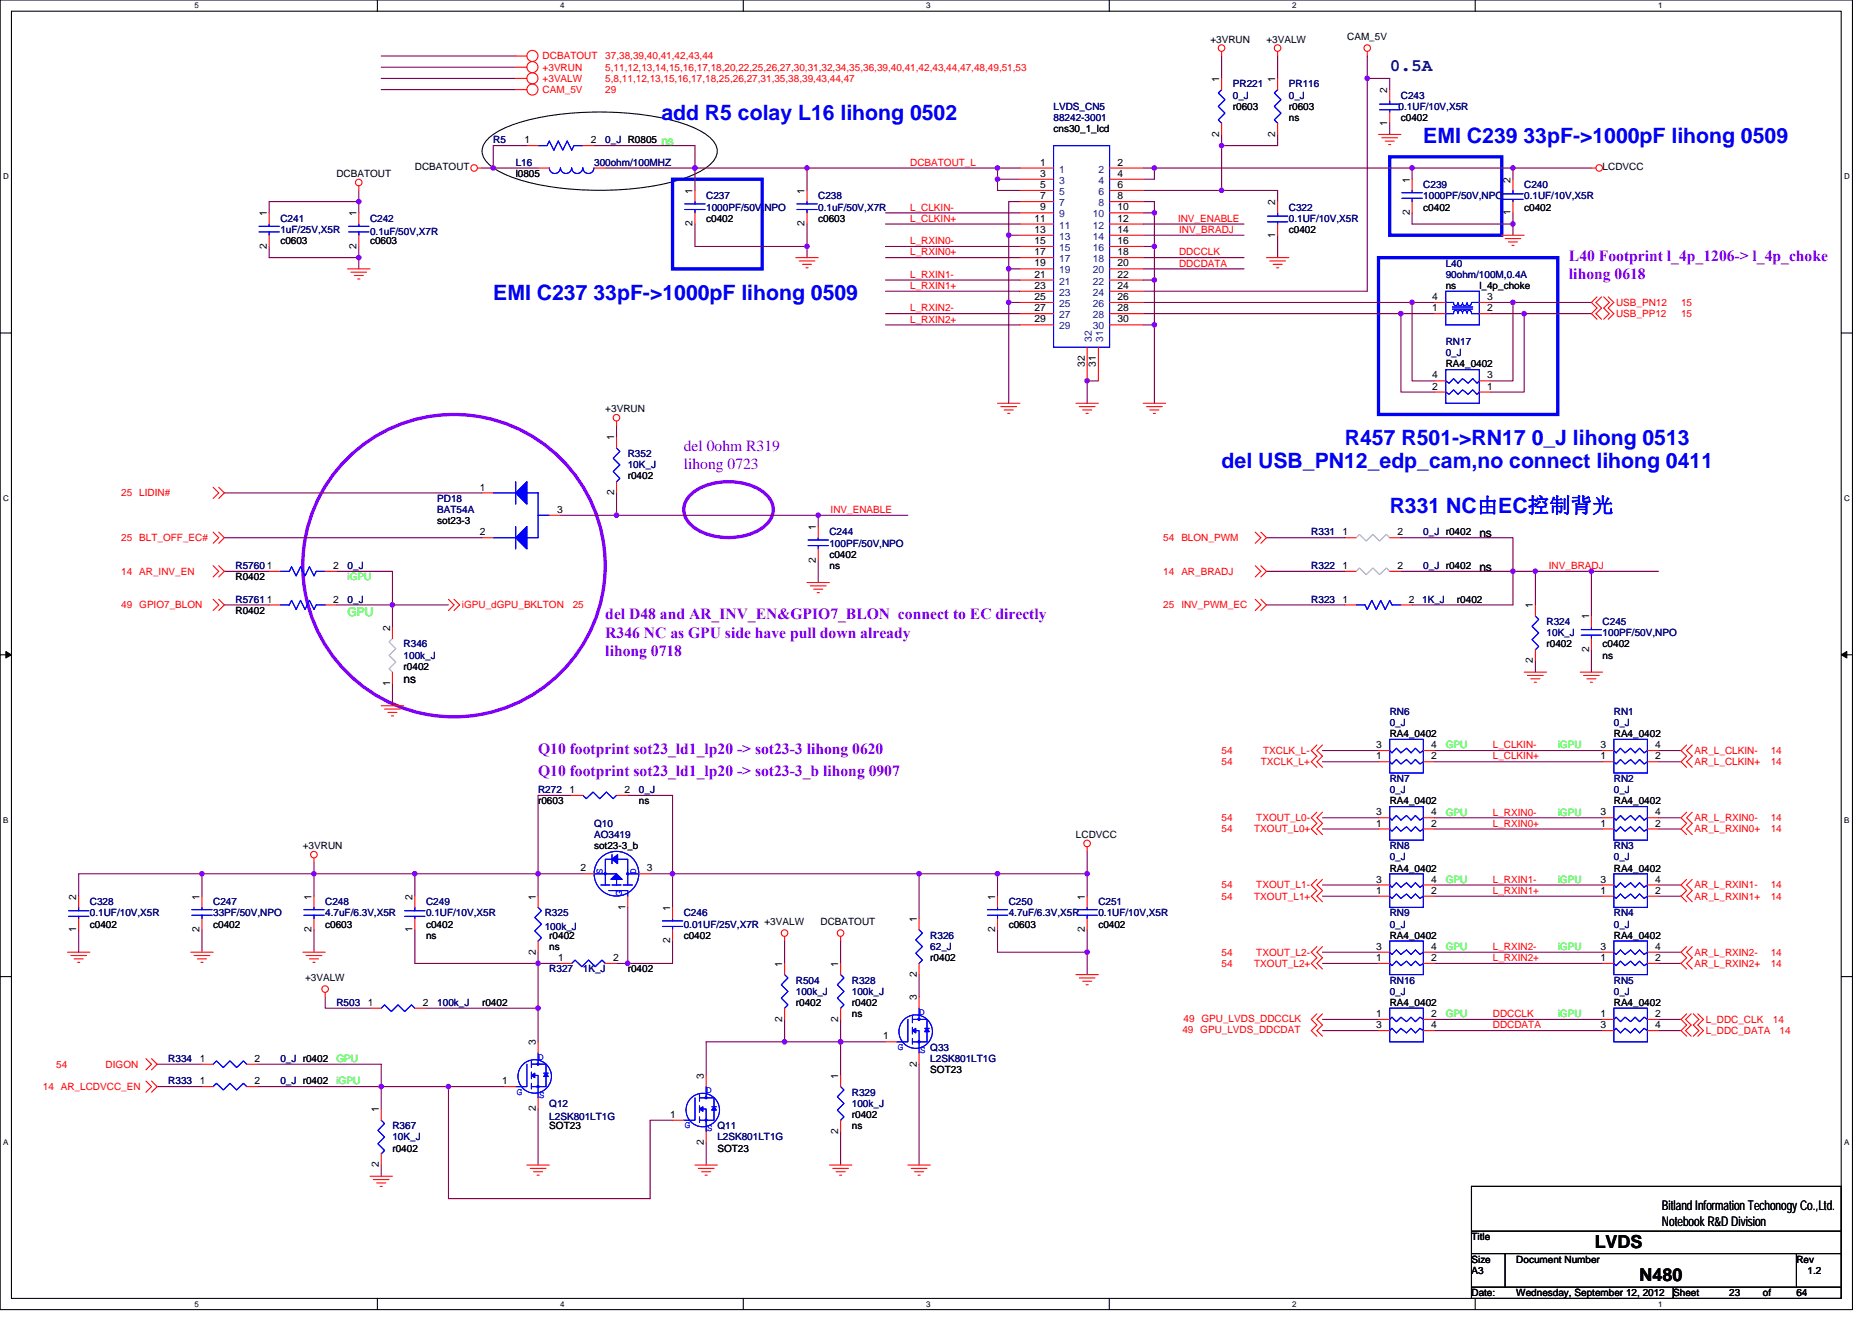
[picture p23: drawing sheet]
<svg xmlns="http://www.w3.org/2000/svg" width="297mm" height="210mm" viewBox="0 0 297 210" stroke-linecap="round" stroke-linejoin="round" font-family="sans-serif">
<defs><g id="words">
<g font-size="3.4" fill="#00f">
<text x="104.9" y="19.1">add R5 colay L16 lihong 0502</text>
<text x="225.8" y="22.7">EMI C239 33pF-&gt;1000pF lihong 0509</text>
<text x="78.3" y="47.6">EMI C237 33pF-&gt;1000pF lihong 0509</text>
<text x="213.4" y="70.7">R457 R501-&gt;RN17 0_J lihong 0513</text>
<text x="193.8" y="74.2">del USB_PN12_edp_cam,no connect lihong 0411</text>
<text x="220.5" y="81.3">R331 NC由EC控制背光</text>
</g>
<text font-size="2.8" fill="#0000a0" x="220.5" y="11.2">0.5A</text>
<g font-size="2.8">
<text x="253" y="198.1">LVDS</text>
<text x="260.2" y="203.4">N480</text>
</g>
<g font-size="2.5" fill="#8000ff">
<text x="249" y="41.4">L40 Footprint l_4p_1206-&gt; l_4p_choke</text>
<text x="249" y="44.3">lihong 0618</text>
<text x="108.5" y="71.5">del 0ohm R319</text>
<text x="108.5" y="74.4">lihong 0723</text>
<text x="96.1" y="98.3">del D48 and AR_INV_EN&amp;GPIO7_BLON connect to EC directly</text>
<text x="96.1" y="101.2">R346 NC as GPU side have pull down already</text>
<text x="96.1" y="104.1">lihong 0718</text>
<text x="85.4" y="119.6">Q10 footprint sot23_ld1_lp20 -&gt; sot23-3 lihong 0620</text>
<text x="85.4" y="123.2">Q10 footprint sot23_ld1_lp20 -&gt; sot23-3_b lihong 0907</text>
</g>
<g font-size="2.1">
<text x="263.7" y="192">Bitland Information Techonogy Co.,Ltd.</text>
<text x="263.7" y="194.5">Notebook R&amp;D Division</text>
</g>
<g font-size="1.9" fill="#0f0">
<text x="104.9" y="23">ns</text>
<text x="55.2" y="97.7">GPU</text>
</g>
<g font-size="1.9">
<text x="234.7" y="85.3">ns</text>
<text x="234.7" y="90.6">ns</text>
<text x="64" y="108.4">ns</text>
</g>
<g font-size="1.6" fill="#f00">
<text x="86.1" y="11.2">+3VRUN</text>
<text x="86.1" y="9.4">DCBATOUT</text>
<text x="96" y="11.2">5,11,12,13,14,15,16,17,18,20,22,25,26,27,30,31,32,34,35,36,39,40,41,42,43,44,47,48,49,51,53</text>
<text x="96.1" y="9.4">37,38,39,40,41,42,43,44</text>
<text x="86.1" y="14.8">CAM_5V</text>
<text x="86.1" y="13">+3VALW</text>
<text x="96.1" y="14.8">29</text>
<text x="96.1" y="13">5,8,11,12,13,15,16,17,18,25,26,27,31,35,38,39,43,44,47</text>
<text x="144.4" y="26.3">DCBATOUT_L</text>
<text x="144.4" y="35.2">L_CLKIN+</text>
<text x="144.4" y="33.4">L_CLKIN-</text>
<text x="186.9" y="35.2">INV_ENABLE</text>
<text x="144.4" y="38.8">L_RXIN0-</text>
<text x="144.4" y="40.5">L_RXIN0+</text>
<text x="187.1" y="37">INV_BRADJ</text>
<text x="187.1" y="40.5">DDCCLK</text>
<text x="144.4" y="45.9">L_RXIN1+</text>
<text x="144.4" y="44.1">L_RXIN1-</text>
<text x="187.1" y="42.3">DDCDATA</text>
<text x="144.4" y="51.2">L_RXIN2+</text>
<text x="144.4" y="49.4">L_RXIN2-</text>
<text x="256.4" y="50.3">USB_PP12</text>
<text x="256.4" y="48.5">USB_PN12</text>
<text x="266.7" y="48.5">15</text>
<text x="266.7" y="50.3">15</text>
<text x="19.2" y="78.8">25 LIDIN#</text>
<text x="131.8" y="81.4">INV_ENABLE</text>
<text x="19.2" y="85.9">25 BLT_OFF_EC#</text>
<text x="184.6" y="85.9">54 BLON_PWM</text>
<text x="19.2" y="91.2">14 AR_INV_EN</text>
<text x="184.6" y="91.2">14 AR_BRADJ</text>
<text x="245.8" y="90.3">INV_BRADJ</text>
<text x="19.2" y="96.5">49 GPIO7_BLON</text>
<text x="73.3" y="96.5">iGPU_dGPU_BKLTON</text>
<text x="90.9" y="96.5">25</text>
<text x="184.6" y="96.5">25 INV_PWM_EC</text>
<text x="193.8" y="119.7">54</text>
<text x="200.4" y="119.7">TXCLK_L-</text>
<text x="236.9" y="118.8">L_CLKIN-</text>
<text x="268.9" y="119.7">AR_L_CLKIN-</text>
<text x="281" y="119.7">14</text>
<text x="193.8" y="121.4">54</text>
<text x="200.1" y="121.4">TXCLK_L+</text>
<text x="236.9" y="120.5">L_CLKIN+</text>
<text x="268.9" y="121.4">AR_L_CLKIN+</text>
<text x="281" y="121.4">14</text>
<text x="193.8" y="130.3">54</text>
<text x="199.3" y="130.3">TXOUT_L0-</text>
<text x="236.9" y="129.4">L_RXIN0-</text>
<text x="236.9" y="131.2">L_RXIN0+</text>
<text x="268.9" y="130.3">AR_L_RXIN0-</text>
<text x="281" y="130.3">14</text>
<text x="193.8" y="132.1">54</text>
<text x="199" y="132.1">TXOUT_L0+</text>
<text x="268.9" y="132.1">AR_L_RXIN0+</text>
<text x="281" y="132.1">14</text>
<text x="193.8" y="142.8">54</text>
<text x="193.8" y="141">54</text>
<text x="199" y="142.8">TXOUT_L1+</text>
<text x="199.3" y="141">TXOUT_L1-</text>
<text x="236.9" y="140.1">L_RXIN1-</text>
<text x="236.9" y="141.9">L_RXIN1+</text>
<text x="268.9" y="141">AR_L_RXIN1-</text>
<text x="268.9" y="142.8">AR_L_RXIN1+</text>
<text x="281" y="141">14</text>
<text x="281" y="142.8">14</text>
<text x="193.8" y="153.4">54</text>
<text x="193.8" y="151.7">54</text>
<text x="199" y="153.4">TXOUT_L2+</text>
<text x="199.3" y="151.7">TXOUT_L2-</text>
<text x="236.9" y="150.8">L_RXIN2-</text>
<text x="236.9" y="152.5">L_RXIN2+</text>
<text x="268.9" y="151.7">AR_L_RXIN2-</text>
<text x="268.9" y="153.4">AR_L_RXIN2+</text>
<text x="281" y="151.7">14</text>
<text x="281" y="153.4">14</text>
<text x="236.9" y="161.4">DDCCLK</text>
<text x="187.6" y="163.9">49 GPU_LVDS_DDCDAT</text>
<text x="187.8" y="162.2">49 GPU_LVDS_DDCCLK</text>
<text x="236.9" y="163.2">DDCDATA</text>
<text x="270.7" y="164.1">L_DDC_DATA</text>
<text x="270.7" y="162.3">L_DDC_CLK</text>
<text x="281.3" y="162.3">14</text>
<text x="282.4" y="164.1">14</text>
<text x="6.8" y="173">14 AR_LCDVCC_EN</text>
<text x="8.9" y="169.4">54</text>
<text x="16.8" y="169.4">DIGON</text>
</g>
<g font-size="1.6">
<text x="192.1" y="6.8">+3VRUN</text>
<text x="201" y="6.8">+3VALW</text>
<text x="213.8" y="6.4">CAM_5V</text>
<text x="193.5" y="13" transform="rotate(-90 193.5 13)">1</text>
<text x="195.6" y="17.4">r0603</text>
<text x="202.3" y="13" transform="rotate(-90 202.3 13)">1</text>
<text x="204.5" y="17.4">r0603</text>
<text x="220.1" y="14.8" transform="rotate(-90 220.1 14.8)">2</text>
<text x="83.2" y="22.7">1</text>
<text x="93.7" y="22.7">2</text>
<text x="167.2" y="21">cns30_1_lcd</text>
<text x="193.5" y="21.7" transform="rotate(-90 193.5 21.7)">2</text>
<text x="202.3" y="21.7" transform="rotate(-90 202.3 21.7)">2</text>
<text x="204.5" y="19.2">ns</text>
<text x="220.1" y="19.9" transform="rotate(-90 220.1 19.9)">1</text>
<text x="222.3" y="19.2">c0402</text>
<text x="53.4" y="28.1">DCBATOUT</text>
<text x="65.8" y="27">DCBATOUT</text>
<text x="81.8" y="28.1">l0805</text>
<text x="165" y="26.3">1</text>
<text x="165" y="28.1">3</text>
<text x="165" y="29.8">5</text>
<text x="177.3" y="26.3">2</text>
<text x="177.3" y="28.1">4</text>
<text x="177.3" y="29.8">6</text>
<text x="223.7" y="29" transform="rotate(-90 223.7 29)">1</text>
<text x="239.7" y="29" transform="rotate(-90 239.7 29)">2</text>
<text x="254.3" y="27">LCDVCC</text>
<text x="42.3" y="34.3" transform="rotate(-90 42.3 34.3)">1</text>
<text x="56.6" y="34.3" transform="rotate(-90 56.6 34.3)">1</text>
<text x="109.9" y="35.9" transform="rotate(-90 109.9 35.9)">2</text>
<text x="109.9" y="30.8" transform="rotate(-90 109.9 30.8)">1</text>
<text x="112.1" y="35.2">c0402</text>
<text x="127.7" y="35.9" transform="rotate(-90 127.7 35.9)">2</text>
<text x="127.7" y="30.8" transform="rotate(-90 127.7 30.8)">1</text>
<text x="129.8" y="35.2">c0603</text>
<text x="164.1" y="35.2">11</text>
<text x="165" y="31.6">7</text>
<text x="165" y="33.4">9</text>
<text x="177.3" y="31.6">8</text>
<text x="177.3" y="33.4">10</text>
<text x="177.3" y="35.2">12</text>
<text x="202.3" y="32.5" transform="rotate(-90 202.3 32.5)">2</text>
<text x="223.7" y="34.2" transform="rotate(-90 223.7 34.2)">2</text>
<text x="225.8" y="33.4">c0402</text>
<text x="239.7" y="34.2" transform="rotate(-90 239.7 34.2)">1</text>
<text x="241.8" y="33.4">c0402</text>
<text x="42.3" y="39.5" transform="rotate(-90 42.3 39.5)">2</text>
<text x="44.5" y="38.8">c0603</text>
<text x="56.6" y="39.5" transform="rotate(-90 56.6 39.5)">2</text>
<text x="58.7" y="38.8">c0603</text>
<text x="164.1" y="37">13</text>
<text x="164.1" y="38.7">15</text>
<text x="164.1" y="40.5">17</text>
<text x="177.3" y="37">14</text>
<text x="177.3" y="38.7">16</text>
<text x="177.3" y="40.5">18</text>
<text x="202.3" y="37.7" transform="rotate(-90 202.3 37.7)">1</text>
<text x="204.5" y="37">c0402</text>
<text x="164.1" y="42.3">19</text>
<text x="164.1" y="44.1">21</text>
<text x="164.1" y="45.8">23</text>
<text x="164.1" y="47.6">25</text>
<text x="177.3" y="42.3">20</text>
<text x="177.3" y="44.1">22</text>
<text x="177.3" y="45.8">24</text>
<text x="177.3" y="47.6">26</text>
<text x="227.3" y="47.6">4</text>
<text x="229.4" y="45.9">ns</text>
<text x="234.7" y="45.9">l_4p_choke</text>
<text x="236" y="47.6">3</text>
<text x="164.1" y="49.4">27</text>
<text x="164.1" y="51.2">29</text>
<text x="177.3" y="49.4">28</text>
<text x="177.3" y="51.2">30</text>
<text x="227.3" y="49.4">1</text>
<text x="236" y="49.4">2</text>
<text x="172.1" y="58.2" transform="rotate(-90 172.1 58.2)">32</text>
<text x="173.9" y="58.2" transform="rotate(-90 173.9 58.2)">31</text>
<text x="229.4" y="58.3">RA4_0402</text>
<text x="96.1" y="65.4">+3VRUN</text>
<text x="227.3" y="60.1">4</text>
<text x="227.3" y="61.8">2</text>
<text x="236" y="61.8">1</text>
<text x="236" y="60.1">3</text>
<text x="97.4" y="69.9" transform="rotate(-90 97.4 69.9)">1</text>
<text x="76.1" y="77.9">1</text>
<text x="99.6" y="76.1">r0402</text>
<text x="69.4" y="83.2">sot23-3</text>
<text x="88.4" y="81.4">3</text>
<text x="97.4" y="78.6" transform="rotate(-90 97.4 78.6)">2</text>
<text x="76.1" y="85">2</text>
<text x="129.5" y="89.3" transform="rotate(-90 129.5 89.3)">2</text>
<text x="129.5" y="84.1" transform="rotate(-90 129.5 84.1)">1</text>
<text x="131.6" y="88.5">c0402</text>
<text x="213" y="85">1</text>
<text x="221.8" y="85">2</text>
<text x="37.4" y="92.1">R0402</text>
<text x="42.4" y="90.3">1</text>
<text x="42.4" y="95.6">1</text>
<text x="52.8" y="90.3">2</text>
<text x="52.8" y="95.6">2</text>
<text x="131.6" y="90.3">ns</text>
<text x="213" y="95.6">1</text>
<text x="213" y="90.3">1</text>
<text x="221.8" y="90.3">2</text>
<text x="223.5" y="95.6">2</text>
<text x="231.2" y="95.7">r0402</text>
<text x="37.4" y="97.4">R0402</text>
<text x="61.9" y="100.1" transform="rotate(-90 61.9 100.1)">2</text>
<text x="243.2" y="96.5" transform="rotate(-90 243.2 96.5)">1</text>
<text x="252.1" y="98.3" transform="rotate(-90 252.1 98.3)">1</text>
<text x="64" y="106.3">r0402</text>
<text x="243.2" y="105.3" transform="rotate(-90 243.2 105.3)">2</text>
<text x="245.4" y="102.8">r0402</text>
<text x="252.1" y="103.5" transform="rotate(-90 252.1 103.5)">2</text>
<text x="254.3" y="104.5">ns</text>
<text x="254.3" y="102.8">c0402</text>
<text x="61.9" y="108.8" transform="rotate(-90 61.9 108.8)">1</text>
<text x="218.4" y="118.7">3</text>
<text x="220.5" y="117">RA4_0402</text>
<text x="227.1" y="118.7">4</text>
<text x="253.9" y="118.7">3</text>
<text x="256.1" y="117">RA4_0402</text>
<text x="262.7" y="118.7">4</text>
<text x="90.4" y="125.9">1</text>
<text x="99.1" y="125.9">2</text>
<text x="218.4" y="120.5">1</text>
<text x="227.1" y="120.5">2</text>
<text x="253.9" y="120.5">1</text>
<text x="262.7" y="120.5">2</text>
<text x="85.4" y="127.7">r0603</text>
<text x="101.4" y="127.7">ns</text>
<text x="218.4" y="131.2">1</text>
<text x="218.4" y="129.4">3</text>
<text x="220.5" y="127.7">RA4_0402</text>
<text x="227.1" y="129.4">4</text>
<text x="227.1" y="131.2">2</text>
<text x="253.9" y="131.2">1</text>
<text x="253.9" y="129.4">3</text>
<text x="256.1" y="127.7">RA4_0402</text>
<text x="262.7" y="129.4">4</text>
<text x="262.7" y="131.2">2</text>
<text x="48" y="134.8">+3VRUN</text>
<text x="94.3" y="134.8">sot23-3_b</text>
<text x="170.7" y="133">LCDVCC</text>
<text x="12.1" y="142.8" transform="rotate(-90 12.1 142.8)">2</text>
<text x="31.7" y="142.8" transform="rotate(-90 31.7 142.8)">1</text>
<text x="49.4" y="142.8" transform="rotate(-90 49.4 142.8)">1</text>
<text x="65.4" y="142.8" transform="rotate(-90 65.4 142.8)">2</text>
<text x="85" y="142.8" transform="rotate(-90 85 142.8)">1</text>
<text x="92.1" y="138.3">2</text>
<text x="102.6" y="138.3">3</text>
<text x="157.9" y="142.8" transform="rotate(-90 157.9 142.8)">1</text>
<text x="172.1" y="142.8" transform="rotate(-90 172.1 142.8)">1</text>
<text x="218.4" y="141.9">1</text>
<text x="218.4" y="140.1">3</text>
<text x="220.5" y="138.3">RA4_0402</text>
<text x="227.1" y="140.1">4</text>
<text x="227.1" y="141.9">2</text>
<text x="253.9" y="141.9">1</text>
<text x="253.9" y="140.1">3</text>
<text x="256.1" y="138.3">RA4_0402</text>
<text x="262.7" y="140.1">4</text>
<text x="262.7" y="141.9">2</text>
<text x="12.1" y="148" transform="rotate(-90 12.1 148)">1</text>
<text x="14.3" y="147.2">c0402</text>
<text x="31.7" y="148" transform="rotate(-90 31.7 148)">2</text>
<text x="33.8" y="147.2">c0402</text>
<text x="49.4" y="148" transform="rotate(-90 49.4 148)">2</text>
<text x="51.6" y="147.2">c0603</text>
<text x="65.4" y="148" transform="rotate(-90 65.4 148)">1</text>
<text x="67.6" y="149">ns</text>
<text x="67.6" y="147.2">c0402</text>
<text x="87.2" y="149">r0402</text>
<text x="99.2" y="144.4" transform="rotate(-90 99.2 144.4)">1</text>
<text x="106.3" y="149.7" transform="rotate(-90 106.3 149.7)">2</text>
<text x="106.3" y="144.5" transform="rotate(-90 106.3 144.5)">1</text>
<text x="108.5" y="149">c0402</text>
<text x="130.2" y="146.9">DCBATOUT</text>
<text x="145.5" y="146.3" transform="rotate(-90 145.5 146.3)">1</text>
<text x="157.9" y="148" transform="rotate(-90 157.9 148)">2</text>
<text x="160.1" y="147.2">c0603</text>
<text x="172.1" y="148" transform="rotate(-90 172.1 148)">2</text>
<text x="174.3" y="147.2">c0402</text>
<text x="220.5" y="149">RA4_0402</text>
<text x="256.1" y="149">RA4_0402</text>
<text x="48.4" y="155.7">+3VALW</text>
<text x="85" y="151.5" transform="rotate(-90 85 151.5)">2</text>
<text x="87.2" y="150.8">ns</text>
<text x="88.6" y="152.5">1</text>
<text x="97.3" y="152.5">2</text>
<text x="99.6" y="154.3">r0402</text>
<text x="124.1" y="153.4" transform="rotate(-90 124.1 153.4)">1</text>
<text x="133" y="153.4" transform="rotate(-90 133 153.4)">1</text>
<text x="145.5" y="155.1" transform="rotate(-90 145.5 155.1)">2</text>
<text x="147.6" y="152.5">r0402</text>
<text x="218.4" y="152.5">1</text>
<text x="218.4" y="150.7">3</text>
<text x="227.1" y="150.7">4</text>
<text x="227.1" y="152.5">2</text>
<text x="253.9" y="152.5">1</text>
<text x="253.9" y="150.7">3</text>
<text x="262.7" y="150.7">4</text>
<text x="262.7" y="152.5">2</text>
<text x="58.4" y="159.6">1</text>
<text x="67.1" y="159.6">2</text>
<text x="76.5" y="159.7">r0402</text>
<text x="126.3" y="159.7">r0402</text>
<text x="135.2" y="161.4">ns</text>
<text x="135.2" y="159.7">r0402</text>
<text x="145.5" y="158.8" transform="rotate(-90 145.5 158.8)">3</text>
<text x="218.4" y="161.4">1</text>
<text x="220.5" y="159.7">RA4_0402</text>
<text x="227.1" y="161.4">2</text>
<text x="253.9" y="161.4">1</text>
<text x="256.1" y="159.7">RA4_0402</text>
<text x="262.7" y="161.4">2</text>
<text x="85" y="165.9" transform="rotate(-90 85 165.9)">3</text>
<text x="124.1" y="162.2" transform="rotate(-90 124.1 162.2)">2</text>
<text x="133" y="162.2" transform="rotate(-90 133 162.2)">2</text>
<text x="140.1" y="165">1</text>
<text x="218.4" y="163.2">3</text>
<text x="227.1" y="163.2">4</text>
<text x="253.9" y="163.2">3</text>
<text x="262.7" y="163.2">4</text>
<text x="31.7" y="172.1">1</text>
<text x="31.7" y="168.5">1</text>
<text x="40.4" y="172.1">2</text>
<text x="40.4" y="168.5">2</text>
<text x="79.7" y="172.1">1</text>
<text x="111.7" y="171.2" transform="rotate(-90 111.7 171.2)">3</text>
<text x="133" y="171.2" transform="rotate(-90 133 171.2)">1</text>
<text x="145.5" y="169.3" transform="rotate(-90 145.5 169.3)">2</text>
<text x="147.6" y="170.3">SOT23</text>
<text x="60.1" y="176.6" transform="rotate(-90 60.1 176.6)">1</text>
<text x="85" y="176.4" transform="rotate(-90 85 176.4)">2</text>
<text x="87.2" y="179.2">SOT23</text>
<text x="106.4" y="177.4">1</text>
<text x="133" y="180" transform="rotate(-90 133 180)">2</text>
<text x="135.2" y="179.2">ns</text>
<text x="135.2" y="177.4">r0402</text>
<text x="60.1" y="185.3" transform="rotate(-90 60.1 185.3)">2</text>
<text x="62.3" y="182.8">r0402</text>
<text x="111.7" y="181.7" transform="rotate(-90 111.7 181.7)">2</text>
<text x="113.8" y="182.8">SOT23</text>
<text x="233.5" y="196.8">Title</text>
<text x="233.5" y="202.2">A3</text>
<text x="233.5" y="200.4">Size</text>
<text x="240.6" y="200.4">Document Number</text>
<text x="285" y="200.4">Rev</text>
<text x="286.8" y="202.2">1.2</text>
<text x="233.5" y="205.7">Date:</text>
<text x="240.6" y="205.7">Wednesday, September 12, 2012</text>
<text x="265.5" y="205.7">Sheet</text>
<text x="274.4" y="205.7">23</text>
<text x="279.7" y="205.7">of</text>
<text x="285" y="205.7">64</text>
</g>
<g font-size="1.6" fill="#000080">
<text x="167.2" y="17.4">LVDS_CN5</text>
<text x="195.6" y="13.9">PR221</text>
<text x="195.6" y="15.6">0_J</text>
<text x="204.5" y="13.9">PR116</text>
<text x="204.5" y="15.6">0_J</text>
<text x="221.9" y="17.4">0.1UF/10V,X5R</text>
<text x="222.3" y="15.6">C243</text>
<text x="78.3" y="22.8">R5</text>
<text x="96.1" y="22.8">0_J R0805</text>
<text x="167.2" y="19.2">88242-3001</text>
<text x="81.8" y="26.3">L16</text>
<text x="94.3" y="26.3">300ohm/100MHZ</text>
<text x="225.8" y="29.9">C239</text>
<text x="241.8" y="29.9">C240</text>
<text x="44.5" y="35.2">C241</text>
<text x="58.7" y="35.2">C242</text>
<text x="112.1" y="31.6">C237</text>
<text x="112.1" y="33.4">1000PF/50V,NPO</text>
<text x="129.8" y="31.6">C238</text>
<text x="129.8" y="33.4">0.1uF/50V,X7R</text>
<text x="204.5" y="33.4">C322</text>
<text x="204.5" y="35.2">0.1UF/10V,X5R</text>
<text x="225.8" y="31.6">1000PF/50V,NPO</text>
<text x="241.8" y="31.6">0.1UF/10V,X5R</text>
<text x="44.5" y="37">1uF/25V,X5R</text>
<text x="58.7" y="37.3">0.1uF/50V,X7R</text>
<text x="229.4" y="42.3">L40</text>
<text x="229.4" y="44.1">90ohm/100M,0.4A</text>
<text x="229.4" y="54.8">RN17</text>
<text x="229.4" y="56.5">0_J</text>
<text x="99.6" y="72.5">R352</text>
<text x="99.6" y="74.3">10K_J</text>
<text x="69.4" y="79.7">PD18</text>
<text x="69.4" y="81.4">BAT54A</text>
<text x="131.6" y="85">C244</text>
<text x="131.6" y="86.8">100PF/50V,NPO</text>
<text x="208.1" y="85">R331</text>
<text x="225.8" y="85">0_J r0402</text>
<text x="37.4" y="90.3">R5760</text>
<text x="37.4" y="95.7">R5761</text>
<text x="55.2" y="90.3">0_J</text>
<text x="55.2" y="95.7">0_J</text>
<text x="208.1" y="95.7">R323</text>
<text x="208.1" y="90.3">R322</text>
<text x="225.7" y="95.7">1K_J</text>
<text x="225.8" y="90.3">0_J r0402</text>
<text x="245.4" y="99.2">R324</text>
<text x="245.4" y="101">10K_J</text>
<text x="254.3" y="99.2">C245</text>
<text x="254.3" y="101">100PF/50V,NPO</text>
<text x="64" y="102.8">R346</text>
<text x="64" y="104.5">100k_J</text>
<text x="220.5" y="113.4">RN6</text>
<text x="256.1" y="113.4">RN1</text>
<text x="220.5" y="115.2">0_J</text>
<text x="256.1" y="115.2">0_J</text>
<text x="85.4" y="125.9">R272</text>
<text x="101.4" y="125.9">0_J</text>
<text x="220.5" y="124.1">RN7</text>
<text x="220.5" y="125.9">0_J</text>
<text x="256.1" y="124.1">RN2</text>
<text x="256.1" y="125.9">0_J</text>
<text x="94.3" y="131.2">Q10</text>
<text x="94.3" y="133">AO3419</text>
<text x="220.5" y="134.8">RN8</text>
<text x="220.5" y="136.5">0_J</text>
<text x="256.1" y="134.8">RN3</text>
<text x="256.1" y="136.5">0_J</text>
<text x="14.3" y="143.7">C328</text>
<text x="33.8" y="143.7">C247</text>
<text x="51.6" y="143.7">C248</text>
<text x="67.6" y="143.7">C249</text>
<text x="160.1" y="143.7">C250</text>
<text x="174.3" y="143.7">C251</text>
<text x="14.3" y="145.4">0.1UF/10V,X5R</text>
<text x="33.8" y="145.4">33PF/50V,NPO</text>
<text x="51.6" y="145.4">4.7uF/6.3V,X5R</text>
<text x="67.6" y="145.4">0.1UF/10V,X5R</text>
<text x="86.4" y="145.4">R325</text>
<text x="86.4" y="147.6">100k_J</text>
<text x="108.5" y="145.4">C246</text>
<text x="108.5" y="147.2">0.01UF/25V,X7R +3VALW</text>
<text x="147.6" y="149">R326</text>
<text x="160.1" y="145.4">4.7uF/6.3V,X5R</text>
<text x="174.3" y="145.4">0.1UF/10V,X5R</text>
<text x="220.5" y="145.4">RN9</text>
<text x="220.5" y="147.2">0_J</text>
<text x="256.1" y="145.4">RN4</text>
<text x="256.1" y="147.2">0_J</text>
<text x="87.2" y="154.3">R327</text>
<text x="92.5" y="154.3">1K_J</text>
<text x="147.6" y="150.8">62_J</text>
<text x="53.4" y="159.7">R503</text>
<text x="69.4" y="159.7">100k_J</text>
<text x="126.3" y="156.1">R504</text>
<text x="126.3" y="157.9">100k_J</text>
<text x="135.2" y="156.1">R328</text>
<text x="135.2" y="157.9">100k_J</text>
<text x="220.5" y="156.1">RN16</text>
<text x="220.5" y="157.9">0_J</text>
<text x="256.1" y="156.1">RN5</text>
<text x="256.1" y="157.9">0_J</text>
<text x="26.7" y="172.1">R333</text>
<text x="26.7" y="168.6">R334</text>
<text x="44.5" y="172.1">0_J r0402</text>
<text x="44.5" y="168.6">0_J r0402</text>
<text x="135.2" y="173.9">R329</text>
<text x="147.6" y="168.6">L2SK801LT1G</text>
<text x="62.3" y="179.2">R367</text>
<text x="87.2" y="175.7">Q12</text>
<text x="87.2" y="177.8">L2SK801LT1G</text>
<text x="135.2" y="175.7">100k_J</text>
<text x="62.3" y="181">10K_J</text>
<text x="113.8" y="181">L2SK801LT1G</text>
</g>
<g font-size="1.6" fill="#004080">
<text x="168.1" y="27.4">1</text>
<text x="168.1" y="29.2">3</text>
<text x="174.3" y="27.4">2</text>
<text x="174.3" y="29.2">4</text>
<text x="168.1" y="30.9">5</text>
<text x="168.1" y="32.7">7</text>
<text x="168.1" y="34.5">9</text>
<text x="173.4" y="34.5">10</text>
<text x="174.3" y="30.9">6</text>
<text x="174.3" y="32.7">8</text>
<text x="168.1" y="36.3">11</text>
<text x="168.1" y="38.1">13</text>
<text x="168.1" y="39.8">15</text>
<text x="168.1" y="41.6">17</text>
<text x="173.4" y="36.3">12</text>
<text x="173.4" y="38.1">14</text>
<text x="173.4" y="39.8">16</text>
<text x="173.4" y="41.6">18</text>
<text x="168.1" y="43.4">19</text>
<text x="168.1" y="45.2">21</text>
<text x="168.1" y="46.9">23</text>
<text x="173.4" y="43.4">20</text>
<text x="173.4" y="45.2">22</text>
<text x="173.4" y="46.9">24</text>
<text x="168.1" y="48.7">25</text>
<text x="168.1" y="50.5">27</text>
<text x="168.1" y="52.3">29</text>
<text x="173.4" y="48.7">26</text>
<text x="173.4" y="50.5">28</text>
<text x="173.4" y="52.3">30</text>
<text x="173.2" y="54.2" transform="rotate(-90 173.2 54.2)">32</text>
<text x="175" y="54.2" transform="rotate(-90 175 54.2)">31</text>
</g>
<g font-size="1.6" fill="#0f0">
<text x="55.2" y="92.1">iGPU</text>
<text x="229.4" y="118.8">GPU</text>
<text x="247.2" y="118.8">iGPU</text>
<text x="229.4" y="129.4">GPU</text>
<text x="247.2" y="129.4">iGPU</text>
<text x="229.4" y="140.1">GPU</text>
<text x="247.2" y="140.1">iGPU</text>
<text x="229.4" y="150.8">GPU</text>
<text x="247.2" y="150.8">iGPU</text>
<text x="229.4" y="161.4">GPU</text>
<text x="247.2" y="161.4">iGPU</text>
<text x="53.4" y="172.1">iGPU</text>
<text x="53.4" y="168.6">GPU</text>
</g>
<g font-size="1.6" fill="#00f">
<text x="95.6" y="138.7" transform="rotate(-90 95.6 138.7)">S</text>
<text x="98.7" y="142.2" transform="rotate(-90 98.7 142.2)">G</text>
<text x="101" y="138.7" transform="rotate(-90 101 138.7)">D</text>
<text x="145.8" y="161.1">D</text>
<text x="142.4" y="166.6">G</text>
<text x="146" y="167.1">S Q33</text>
<text x="82" y="173.7">G</text>
<text x="85.4" y="168.2">D</text>
<text x="112.1" y="173.5">D</text>
<text x="85.6" y="174.2">S</text>
<text x="108.7" y="179">G</text>
<text x="112.2" y="179.6">S Q11</text>
</g>
<g font-size="1.3">
<text x="30.8" y="1.3">5</text>
<text x="88.9" y="1.3">4</text>
<text x="147" y="1.3">3</text>
<text x="205" y="1.3">2</text>
<text x="263.1" y="1.3">1</text>
<text x=".5" y="28.4">D</text>
<text x="292.6" y="28.4">D</text>
<text x=".5" y="79.5">C</text>
<text x="292.6" y="79.5">C</text>
<text x=".5" y="130.6">B</text>
<text x="292.6" y="130.6">B</text>
<text x=".5" y="181.7">A</text>
<text x="292.6" y="181.7">A</text>
<text x="30.8" y="207.4">5</text>
<text x="88.9" y="207.4">4</text>
<text x="147" y="207.4">3</text>
<text x="205" y="207.4">2</text>
<text x="263.1" y="207.4">1</text>
</g>
</g></defs>
<path d="M0 0h293.9v207.9h-293.9zM1.8 1.8h290.4v204.3h-290.4z" fill="none" stroke="#000" stroke-width=".17"/>
<g fill="#fff">
<path d="M30.8 .2h.7v1.4h-.7z"/>
<path d="M30.8 206.3h.7v1.4h-.7z"/>
</g>
<path d="M59.9 0v1.8M59.9 206.1v1.8" fill="none" stroke="#000" stroke-width=".17"/>
<g fill="#fff">
<path d="M88.9 .2h.7v1.4h-.7z"/>
<path d="M88.9 206.3h.7v1.4h-.7z"/>
</g>
<path d="M117.9 0v1.8M117.9 206.1v1.8" fill="none" stroke="#000" stroke-width=".17"/>
<g fill="#fff">
<path d="M147 .2h.7v1.4h-.7z"/>
<path d="M147 206.3h.7v1.4h-.7z"/>
</g>
<path d="M176 0v1.8M176 206.1v1.8" fill="none" stroke="#000" stroke-width=".17"/>
<g fill="#fff">
<path d="M205 .2h.7v1.4h-.7z"/>
<path d="M205 206.3h.7v1.4h-.7z"/>
</g>
<path d="M234.1 0v1.8M234.1 206.1v1.8" fill="none" stroke="#000" stroke-width=".17"/>
<g fill="#fff">
<path d="M263.1 .2h.7v1.4h-.7z"/>
<path d="M263.1 206.3h.7v1.4h-.7z"/>
<path d="M.5 27.3h.9v1.4h-.9z"/>
<path d="M292.6 27.3h.9v1.4h-.9z"/>
<path d="M.5 78.4h.9v1.4h-.9z"/>
<path d="M292.6 78.4h.9v1.4h-.9z"/>
</g>
<path d="M0 52.9h1.8M292.2 52.9h1.7" fill="none" stroke="#000" stroke-width=".17"/>
<g fill="#fff">
<path d="M.5 129.5h.8v1.4h-.8z"/>
<path d="M292.6 129.5h.9v1.4h-.9z"/>
</g>
<path d="M0 103.9h1.8M292.2 103.9h1.7" fill="none" stroke="#000" stroke-width=".17"/>
<path d="M.9 103.4l.9 .5-.9 .5zM292.2 103.9l.8-.5v1z" fill="#000" stroke="#000" stroke-width=".16"/>
<g fill="#fff">
<path d="M.5 180.5h.8v1.4h-.8z"/>
<path d="M292.6 180.5h.9v1.4h-.9z"/>
</g>
<path d="M77.4 22a14.8 14.8 0 0 1 6.7-3 50.5 50.5 0 0 1 23.5 .4 10.6 10.6 0 0 1 5.8 3.3 2.41 2.41 0 0 1-.5 3.2 14.8 14.8 0 0 1-6.7 3.1 50.2 50.2 0 0 1-23.6-.4 10.6 10.6 0 0 1-5.7-3.3 2.41 2.41 0 0 1 .5-3.3zM0 155h1.8M292.2 155h1.7M233.5 188.3h58.7v17.8h-58.7zM233.5 195.4h58.7M233.5 199h58.7M238.8 199v5.3M285 199v5.3M233.5 204.3h58.7M265.5 204.3v1.8" fill="none" stroke="#000" stroke-width=".17"/>
<path d="M106.7 28.4h14.2v14.3h-14.2zM220.5 24.9h17.8v12.4h-17.8zM218.7 40.9h28.5v24.9h-28.5z" fill="none" stroke="#00f" stroke-width=".53"/>
<g fill="none" stroke="#8000ff" stroke-width=".53">
<path d="M109.9 78.3a10 10 0 0 1 11.4 0 3.2 3.2 0 0 1 0 5.2 9.9 9.9 0 0 1-11.4 0 3.2 3.2 0 0 1 0-5.2z"/>
<circle cx="72" cy="89.8" r="24"/>
</g>
<g fill="none" stroke="#800040" stroke-width=".17">
<path d="M60.5 10.7h21.3M60.5 14.2h21.3M60.5 8.9h21.3M60.5 12.4h21.3M193.8 8.9v3.5M202.7 8.9v3.5M217 8.9v3.5M217 12.4v33.8h-35.6M217 12.4h3.5v1.8M220.5 19.6v1.7M42.7 39.1v1.8h14.2v1.8M56.9 32v1.8"/>
<path d="M56.9 32h-14.2v1.8M56.9 39.1v1.8M56.9 30.2v1.8M76.5 26.7h1.8M78.3 26.7h7.1M83.6 23.1h-5.3v3.6M94.3 23.1h16v3.6M96.1 26.7h14.2M110.3 26.7h17.8M110.3 35.6v3.5h17.8M110.3 26.7v3.5M128.1 39.1v1.8"/>
<path d="M128.1 26.7v3.5M128.1 35.6v3.5M128.1 26.7h30.2v1.7h3.5M140.5 35.6h21.3M140.5 39.1h21.3M140.5 33.8h21.3M158.3 28.4v1.8h3.5M158.3 26.7h3.5M160.1 37.3v5.4h1.7M161.8 32h-1.7v5.3h1.7M181.4 32h1.8v1.8M181.4 33.8h1.8"/>
<path d="M181.4 39.1h1.8M181.4 37.3h16M181.4 30.2h12.4M181.4 35.6h16M181.4 26.7h1.8M183.2 26.7v1.7h-1.8M183.2 39.1v5.3M183.2 33.8v5.3M183.2 26.7h40.9M193.8 23.1v7.1M193.8 21.3v1.8M193.8 30.2h8.9v1.8"/>
<path d="M202.7 21.3v1.8h-8.9M202.7 37.3v3.6M224.1 26.7h16M224.1 33.8v1.8h16M224.1 26.7v1.7M240.1 26.7v1.7M240.1 33.8v1.8M240.1 35.6v1.7M240.1 26.7h12.4M140.5 40.9h21.3M140.5 46.2h21.3M140.5 44.4h21.3"/>
<path d="M140.5 51.6h21.3M140.5 49.8h21.3M160.1 48v16M160.1 42.7v5.3h1.7M181.4 51.6h1.8M181.4 44.4h1.8M181.4 49.8h40.9v12.4h5.3M181.4 48h42.7M181.4 40.9h16M181.4 42.7h16M183.2 51.6v12.4M183.2 44.5v7.1"/>
<path d="M222.3 49.8h5.3M224.1 48v12.5h3.5M224.1 48h3.5M236.5 48h3.6M236.5 49.8h5.3M240.1 48h12.4M240.1 48v12.5h-3.6M241.8 49.8v12.4h-5.3M241.8 49.8h10.7M35.6 78.2h40.9M97.8 78.2v3.6M97.8 67.6v1.7"/>
<path d="M174.3 60.5h-1.8v3.5M35.6 96h7.1M35.6 90.7h7.1M35.6 85.3h40.9M53.4 90.7h8.9v5.3M53.4 96h8.9M62.3 96v3.6M62.3 96h8.9M88.9 81.8h8.9M97.8 81.8h32M129.8 88.9v3.6M129.8 81.8v1.8"/>
<path d="M129.8 81.8h14.3M201 85.3h12.4M201 90.7h12.4M201 96h12.4M222.3 85.3h17.8v5.4M222.3 90.7h17.8M240.1 90.7v5.3h-16M240.1 90.7h3.5M243.6 90.7v5.3M243.6 90.7h8.9M252.5 90.7h10.7M252.5 90.7v7.1"/>
<path d="M62.3 108.5v3.5M209.8 119.1h8.9M227.6 119.1h26.7M243.6 104.9v1.8M252.5 103.1v3.6M263.2 119.1h3.5M32 138.7h-19.5v3.5M32 138.7v3.5M32 138.7h17.8M49.8 138.7v3.5M49.8 138.7h16M49.8 136.9v1.8"/>
<path d="M65.8 138.7v3.5M65.8 138.7h19.6M85.4 138.7v3.5M85.4 138.7h7.1M90.7 126.2h-5.3v12.5M99.6 126.2h7.1v12.5M103.2 138.7h3.5M106.7 138.7v5.3M106.7 138.7h39.1M145.8 138.7v7.1M145.8 138.7h12.5M158.3 138.7v3.5"/>
<path d="M158.3 138.7h14.2M172.5 138.7v3.5M172.5 135.1v3.6M209.8 120.9h8.9M209.8 129.8h8.9M209.8 131.6h8.9M227.6 120.9h26.7M227.6 129.8h26.7M227.6 131.6h26.7M263.2 120.9h3.5M263.2 129.8h3.5M263.2 131.6h3.5"/>
<path d="M12.5 147.6v3.5M32 147.6v3.5M49.8 147.6v3.5M51.6 158.2v1.8h7.1M65.8 147.6v5.3h19.6M85.4 152.9h3.5M85.4 152.9v7.1M85.4 151.1v1.8M97.8 152.9h1.8M99.6 144v8.9M106.7 149.4v3.5h-7.1M124.5 149.4v3.5"/>
<path d="M133.4 149.4v3.5M145.8 154.7v3.5M158.3 147.6v3.5h14.2M172.5 147.6v3.5M172.5 151.1v3.6M209.8 140.5h8.9M209.8 142.2h8.9M209.8 151.1h8.9M209.8 152.9h8.9M227.6 140.5h26.7M227.6 151.1h26.7M227.6 152.9h26.7"/>
<path d="M227.6 142.2h26.7M263.2 140.5h3.5M263.2 151.1h3.5M263.2 152.9h3.5M263.2 142.2h3.5M24.9 168.9h7.1M24.9 172.5h7.1M40.9 168.9h19.6v3.6M40.9 172.5h19.6M60.5 172.5v3.5M60.5 172.5h10.7M67.6 160h17.8"/>
<path d="M71.2 172.5h8.8M71.2 172.5v17.7h32v-12.4h3.5M85.4 160v5.4M85.4 176v8.9M124.5 165.4h-12.4v5.3M124.5 161.8v3.6M124.5 165.4h8.9M133.4 161.8v3.6M133.4 179.6v5.3M133.4 165.4v5.3M133.4 165.4h7.1M145.8 168.9v16"/>
<path d="M209.8 161.8h8.9M209.8 163.6h8.9M227.6 161.8h26.7M227.6 163.6h26.7M263.2 161.8h3.5M263.2 163.6h3.5M60.5 184.9v1.8M112.1 181.4v3.5"/>
</g>
<g fill="#f0f" stroke="#f0f" stroke-width=".17">
<circle cx="172.5" cy="151.1" r=".35"/>
<circle cx="172.5" cy="138.7" r=".35"/>
<circle cx="158.3" cy="138.7" r=".35"/>
<circle cx="85.4" cy="138.7" r=".35"/>
<circle cx="243.6" cy="90.7" r=".35"/>
<circle cx="56.9" cy="32" r=".35"/>
<circle cx="56.9" cy="40.9" r=".35"/>
<circle cx="252.5" cy="90.7" r=".35"/>
<circle cx="65.8" cy="138.7" r=".35"/>
<circle cx="106.7" cy="138.7" r=".35"/>
<circle cx="145.8" cy="138.7" r=".35"/>
<circle cx="85.4" cy="160" r=".35"/>
<circle cx="32" cy="138.7" r=".35"/>
<circle cx="85.4" cy="152.9" r=".35"/>
<circle cx="99.6" cy="152.9" r=".35"/>
<circle cx="133.4" cy="165.3" r=".35"/>
<circle cx="158.3" cy="26.7" r=".35"/>
<circle cx="128" cy="39.1" r=".35"/>
<circle cx="78.3" cy="26.7" r=".35"/>
<circle cx="128" cy="26.7" r=".35"/>
<circle cx="110.3" cy="26.7" r=".35"/>
<circle cx="240.1" cy="35.5" r=".35"/>
<circle cx="240.1" cy="26.7" r=".35"/>
<circle cx="224.1" cy="26.7" r=".35"/>
<circle cx="183.2" cy="26.7" r=".35"/>
<circle cx="160" cy="37.3" r=".35"/>
<circle cx="160" cy="42.7" r=".35"/>
<circle cx="160" cy="48" r=".35"/>
<circle cx="158.3" cy="28.4" r=".35"/>
<circle cx="183.2" cy="51.5" r=".35"/>
<circle cx="60.5" cy="172.5" r=".35"/>
<circle cx="240.1" cy="90.7" r=".35"/>
<circle cx="71.1" cy="172.5" r=".35"/>
<circle cx="124.5" cy="165.3" r=".35"/>
<circle cx="172.5" cy="60.4" r=".35"/>
<circle cx="193.8" cy="23.1" r=".35"/>
<circle cx="193.8" cy="30.2" r=".35"/>
<circle cx="216.9" cy="12.4" r=".35"/>
<circle cx="183.2" cy="44.4" r=".35"/>
<circle cx="183.2" cy="39.1" r=".35"/>
<circle cx="183.2" cy="33.8" r=".35"/>
<circle cx="49.8" cy="138.7" r=".35"/>
<circle cx="129.8" cy="81.8" r=".35"/>
<circle cx="97.8" cy="81.8" r=".35"/>
<circle cx="222.3" cy="49.8" r=".35"/>
<circle cx="62.3" cy="96" r=".35"/>
<circle cx="224.1" cy="48" r=".35"/>
<circle cx="240.1" cy="48" r=".35"/>
<circle cx="241.8" cy="49.8" r=".35"/>
</g>
<g fill="none" stroke="#f00" stroke-width=".17">
<path d="M81.8 10.7h1.8M81.8 14.2h1.8M81.8 8.9h1.8M81.8 12.4h1.8M193.8 8.2v.7M193.8 12.4v1.8M193.8 19.6v1.7M202.7 8.2v.7M202.7 12.4v1.8M202.7 19.6v1.7M217 8.2v.7M220.5 17.8v1.8"/>
<path d="M220.5 14.2v1.8M42.7 33.8v1.8M42.7 37.3v1.8M56.9 29.5v.7M56.9 33.8v1.8M56.9 37.3v1.8M75.8 26.7h.7M83.6 23.1h1.8M85.4 26.7h1.8M92.5 23.1h1.8M94.3 26.7h1.8M110.3 30.2v1.8"/>
<path d="M110.3 33.8v1.8M128.1 30.2v1.8M128.1 33.8v1.8M161.8 26.7h5.4M161.8 28.4h5.4M161.8 30.2h5.4M161.8 32h5.4M161.8 33.8h5.4M161.8 35.6h5.4M161.8 37.3h5.4M161.8 39.1h5.4M176.1 26.7h5.3"/>
<path d="M176.1 28.4h5.3M176.1 30.2h5.3M176.1 32h5.3M176.1 33.8h5.3M176.1 35.6h5.3M176.1 37.3h5.3M176.1 39.1h5.3M202.7 35.6v1.7M202.7 32v1.8M218.7 21.3h3.6M219.3 21.9h2.5M219.8 22.4h1.4"/>
<path d="M220.3 22.9h.4M224.1 28.4v1.8M224.1 32v1.8M238.3 37.3h3.5M238.8 37.9h2.5M239.3 38.4h1.5M239.9 38.9h.3M240.1 32v1.8M240.1 28.4v1.8M252.5 26.7h.7M55.2 42.7h3.5M55.7 43.2h2.5"/>
<path d="M56.2 43.7h1.5M56.8 44.3h.3M126.3 40.9h3.5M126.8 41.4h2.5M127.3 42h1.5M127.9 42.5h.3M161.8 40.9h5.4M161.8 42.7h5.4M161.8 44.4h5.4M161.8 46.2h5.4M161.8 48h5.4M161.8 49.8h5.4"/>
<path d="M161.8 51.6h5.4M172.5 55.1v5.4M174.3 55.1v5.4M176.1 40.9h5.3M176.1 42.7h5.3M176.1 44.4h5.3M176.1 46.2h5.3M176.1 48h5.3M176.1 49.8h5.3M176.1 51.6h5.3M201 40.9h3.5M201.5 41.4h2.5"/>
<path d="M202 42h1.5M202.6 42.5h.3M227.6 49.8h1.8M227.6 48h1.8M234.7 48h1.8M234.7 49.8h1.8M253.4 47.1l-.9 .9 .9 .9-.9 .9 .9 .9M254.1 47.1l-.9 .9 .9 .9-.9 .9 .9 .9M254.5 47.1l.9 .9-.9 .9 .9 .9-.9 .9M255.2 47.1l.9 .9-.9 .9 .9 .9-.9 .9M33.8 77.3l.9 .9-.9 .9M34.7 77.3l.9 .9-.9 .9"/>
<path d="M76.5 78.2h1.8M97.8 66.8v.8M97.8 69.3v1.8M97.8 76.5v1.7M158.3 64h3.5M158.8 64.5h2.5M159.3 65.1h1.5M159.9 65.6h.3M170.7 64h3.6M171.3 64.5h2.5M171.8 65.1h1.4M172.3 65.6h.4"/>
<path d="M181.4 64h3.6M181.9 64.5h2.5M182.5 65.1h1.4M183 65.6h.3M227.6 60.5h1.8M227.6 62.2h1.8M234.7 62.2h1.8M234.7 60.5h1.8M33.8 84.5l.9 .8-.9 .9M33.8 89.8l.9 .9-.9 .9M33.8 95.1l.9 .9-.9 .9M34.7 84.5l.9 .8-.9 .9"/>
<path d="M34.7 89.8l.9 .9-.9 .9M34.7 95.1l.9 .9-.9 .9M42.7 90.7h1.8M42.7 96h1.8M51.6 90.7h1.8M51.6 96h1.8M62.3 99.6v1.7M71.2 95.1l.8 .9-.8 .9M72 95.1l.9 .9-.9 .9M76.5 85.3h1.8M87.2 81.8h1.7M128.1 92.5h3.5"/>
<path d="M128.6 93h2.5M129.1 93.5h1.5M129.7 94.1h.3M129.8 83.6v1.7M129.8 87.1v1.8M199.2 89.8l.9 .9-.9 .9M199.2 95.1l.9 .9-.9 .9M199.2 84.5l.9 .8-.9 .9M200.1 89.8l.9 .9-.9 .9M200.1 95.1l.9 .9-.9 .9M200.1 84.5l.9 .8-.9 .9M213.4 96h1.8"/>
<path d="M213.4 90.7h1.8M213.4 85.3h1.8M220.5 90.7h1.8M220.5 85.3h1.8M222.3 96h1.8M243.6 96v1.8M252.5 97.8v1.8M60.5 112h3.5M61 112.5h2.5M61.5 113.1h1.5M62.1 113.6h.3M62.3 106.7v1.8"/>
<path d="M209 118.2l-.9 .9 .9 .9-.9 .9 .9 .9M209.8 118.2l-.8 .9 .8 .9-.8 .9 .8 .9M218.7 119.1h1.8M225.8 119.1h1.8M241.8 106.7h3.6M242.4 107.2h2.5M242.9 107.7h1.4M243.5 108.3h.3M243.6 103.1v1.8M250.7 106.7h3.6M251.3 107.2h2.5M251.8 107.7h1.4"/>
<path d="M252.3 108.3h.4M252.5 101.3v1.8M254.3 119.1h1.8M261.4 119.1h1.8M267.6 118.2l-.9 .9 .9 .9-.9 .9 .9 .9M268.5 118.2l-.9 .9 .9 .9-.9 .9 .9 .9M49.8 136.2v.7M90.7 126.2h1.8M92.5 138.7h1.8M97.8 126.2h1.8M101.4 138.7h1.8M172.5 134.4v.7"/>
<path d="M209 128.9l-.9 .9 .9 .9-.9 .9 .9 .9M209 139.6l-.9 .9 .9 .9-.9 .8 .9 .9M209.8 128.9l-.8 .9 .8 .9-.8 .9 .8 .9M209.8 139.6l-.8 .9 .8 .9-.8 .8 .8 .9M218.7 131.6h1.8M218.7 129.8h1.8M218.7 120.9h1.8M225.8 129.8h1.8M225.8 131.6h1.8M225.8 120.9h1.8M254.3 131.6h1.8M254.3 129.8h1.8"/>
<path d="M254.3 120.9h1.8M261.4 129.8h1.8M261.4 131.6h1.8M261.4 120.9h1.8M267.6 139.6l-.9 .9 .9 .9-.9 .8 .9 .9M267.6 128.9l-.9 .9 .9 .9-.9 .9 .9 .9M268.5 139.6l-.9 .9 .9 .9-.9 .8 .9 .9M268.5 128.9l-.9 .9 .9 .9-.9 .9 .9 .9M10.7 151.1h3.6M11.2 151.7h2.5M11.8 152.2h1.4M12.3 152.7h.4"/>
<path d="M12.5 145.8v1.8M12.5 142.2v1.8M30.3 151.1h3.5M30.8 151.7h2.5M31.3 152.2h1.5M31.9 152.7h.3M32 142.2v1.8M32 145.8v1.8M48 151.1h3.6M48.6 151.7h2.5M49.1 152.2h1.4M49.7 152.7h.3"/>
<path d="M49.8 142.2v1.8M49.8 145.8v1.8M51.6 157.5v.7M65.8 145.8v1.8M65.8 142.2v1.8M85.4 142.2v1.8M85.4 149.4v1.7M88.9 152.9h1.8M96.1 152.9h1.7M99.6 142.2v1.8M106.7 144v1.8M106.7 147.6v1.8"/>
<path d="M124.5 148.6v.8M124.5 152.9v1.8M133.4 148.6v.8M133.4 152.9v1.8M145.8 145.8v1.8M145.8 152.9v1.8M145.8 158.2v1.8M158.3 142.2v1.8M158.3 145.8v1.8M170.7 154.7h3.6M171.3 155.2h2.5M171.8 155.7h1.4"/>
<path d="M172.3 156.3h.4M172.5 142.2v1.8M172.5 145.8v1.8M209 150.2l-.9 .9 .9 .9-.9 .9 .9 .9M209.8 150.2l-.8 .9 .8 .9-.8 .9 .8 .9M218.7 152.9h1.8M218.7 151.1h1.8M218.7 142.2h1.8M218.7 140.5h1.8M225.8 151.1h1.8M225.8 152.9h1.8M225.8 140.5h1.8"/>
<path d="M225.8 142.2h1.8M254.3 142.2h1.8M254.3 140.5h1.8M254.3 152.9h1.8M254.3 151.1h1.8M261.4 140.5h1.8M261.4 142.2h1.8M261.4 151.1h1.8M261.4 152.9h1.8M267.6 150.2l-.9 .9 .9 .9-.9 .9 .9 .9M268.5 150.2l-.9 .9 .9 .9-.9 .9 .9 .9M23.2 171.6l.8 .9-.8 .9"/>
<path d="M23.2 168l.8 .9-.8 .9M24 171.6l.9 .9-.9 .9M24 168l.9 .9-.9 .9M32 172.5h1.8M32 168.9h1.8M39.2 172.5h1.7M39.2 168.9h1.7M58.7 160h1.8M60.5 176v1.8M65.8 160h1.8M80 172.5h1.8M85.4 165.4v1.7"/>
<path d="M85.4 174.2v1.8M106.7 177.8h1.8M112.1 170.7v1.8M112.1 179.6v1.8M124.5 160v1.8M133.4 170.7v1.8M133.4 177.8v1.8M133.4 160v1.8M140.5 165.4h1.8M145.8 167.1v1.8M209 160.9l-.9 .9 .9 .9-.9 .9 .9 .9M209.8 160.9l-.8 .9 .8 .9-.8 .9 .8 .9"/>
<path d="M218.7 161.8h1.8M218.7 163.6h1.8M225.8 163.6h1.8M225.8 161.8h1.8M254.3 161.8h1.8M254.3 163.6h1.8M261.4 163.6h1.8M261.4 161.8h1.8M267.6 160.9l-.9 .9 .9 .9-.9 .9 .9 .9M268.3 160.9l-.8 .9 .8 .9-.8 .9 .8 .9M268.7 160.9l.9 .9-.9 .9 .9 .9-.9 .9M269.4 160.9l.9 .9-.9 .9 .9 .9-.9 .9"/>
<path d="M58.7 186.7h3.6M59.2 187.2h2.5M59.8 187.7h1.4M60.3 188.3h.4M60.5 183.1v1.8M83.6 184.9h3.6M84.1 185.4h2.5M84.7 186h1.4M85.2 186.5h.4M110.3 184.9h3.5M110.8 185.4h2.5M111.3 186h1.5"/>
<path d="M111.9 186.5h.3M131.6 184.9h3.6M132.1 185.4h2.5M132.7 186h1.4M133.2 186.5h.4M144.1 184.9h3.5M144.6 185.4h2.5M145.1 186h1.5M145.7 186.5h.3"/>
<circle cx="84.5" cy="10.7" r=".88"/>
<circle cx="84.5" cy="14.2" r=".88"/>
<circle cx="84.5" cy="8.9" r=".88"/>
<circle cx="84.5" cy="12.4" r=".88"/>
<circle cx="193.8" cy="7.6" r=".52"/>
<circle cx="202.7" cy="7.6" r=".52"/>
<circle cx="216.9" cy="7.6" r=".52"/>
<circle cx="56.9" cy="29" r=".52"/>
<circle cx="75.2" cy="26.7" r=".52"/>
<circle cx="253.7" cy="26.7" r=".52"/>
<circle cx="97.8" cy="66.3" r=".52"/>
<circle cx="49.8" cy="135.6" r=".52"/>
<circle cx="172.5" cy="133.9" r=".52"/>
<circle cx="51.6" cy="157" r=".52"/>
<circle cx="124.5" cy="148.1" r=".52"/>
<circle cx="133.4" cy="148.1" r=".52"/>
</g>
<g fill="none" stroke="#00f" stroke-width=".17">
<path d="M193.8 14.2l-.5 .6 1.1 1-1.1 1.1 1.1 1-1.1 1.1 .5 .6M202.7 14.2l-.5 .6 1.1 1-1.1 1.1 1.1 1-1.1 1.1 .5 .6M218.9 16.5h3.2M218.9 17.4h3.2M220.5 17.4v.4M220.5 16v.5M41.1 36.8h3.2M41.1 35.9h3.2M42.7 35.6v.3M42.7 36.8v.5M55.3 36.8h3.2M55.3 35.9h3.2"/>
<path d="M56.9 35.6v.3M56.9 36.8v.5M85.4 23.1h1.4l.4-.7 .7 1.4 .7-1.4 .7 1.4 .7-1.4 .7 1.4 .4-.7h1.4M87.2 26.6a.88 .88 0 0 0 .8 .9 .88 .88 0 0 0 .9-.9 .89 .89 0 0 0 .9 .9 .89 .89 0 0 0 .9-.9M90.7 26.6a.88 .88 0 0 0 .9 .9 .88 .88 0 0 0 .9-.9M92.5 26.6a.88 .88 0 0 0 .9 .9 .88 .88 0 0 0 .9-.9M108.7 33.3h3.2M108.7 32.4h3.2M110.3 32v.4M110.3 33.3v.5M126.4 33.3h3.3M126.4 32.4h3.3"/>
<path d="M128.1 32v.4M128.1 33.3v.5M167.2 23.1h8.9v32h-8.9zM201.1 34.3h3.2M201.1 35.2h3.2M202.7 35.2v.4M202.7 33.8v.5M222.5 31.5h3.2M222.5 30.6h3.2M224.1 30.2v.4M224.1 31.5v.5M238.5 30.8h3.2"/>
<path d="M238.5 31.6h3.2M240.1 31.6v.4M240.1 30.2v.6M229.4 48h1.2v.2a.34 .34 0 0 0 .4 .3 .34 .34 0 0 0 .3-.3M229.4 58.7h5.3v5.3h-5.3zM229.4 46.2h5.3v5.4h-5.3zM230.5 49.1h3.2M230.5 48.7h3.2M230.6 49.6v.2h-1.2M230.6 49.6a.34 .34 0 0 1 .4-.3 .34 .34 0 0 1 .3 .3M231.3 49.6v.2M231.3 48v.2a.35 .35 0 0 0 .4 .3 .35 .35 0 0 0 .3-.3"/>
<path d="M231.3 49.6a.36 .36 0 0 1 .4-.3 .36 .36 0 0 1 .4 .3 .36 .36 0 0 1 .3-.3 .36 .36 0 0 1 .4 .3 .34 .34 0 0 1 .3-.3 .34 .34 0 0 1 .4 .3M232.1 48.2a.35 .35 0 0 0 .3 .3 .35 .35 0 0 0 .4-.3M232.1 49.6v.2M232.1 48v.2M232.8 48.2a.34 .34 0 0 0 .3 .3 .34 .34 0 0 0 .4-.3M232.8 49.6v.2M232.8 48v.2M233.5 49.6v.2h1.2M234.7 48h-1.2v.2M78.3 78.2h3.5M81.8 76.5v3.5M83.6 78.2h1.8v7.1h-1.8"/>
<path d="M97.8 71.1l.6 .5-1.1 1.1 1.1 1.1-1.1 1 1.1 1.1-.6 .6M229.4 62.2l.5 .4 .7-.7 .7 .7 .8-.7 .9 .7 .7-.7 .7 .7 .3-.4M234.7 60.5l-.3 .3-.7-.7-.7 .7-.9-.7-.8 .7-.7-.7-.7 .7-.5-.3M44.5 90.7h1.4l.4-.7 .7 1.4 .7-1.4 .7 1.4 .7-1.4 .7 1.4 .4-.7h1.4M44.5 96h1.4l.4-.7 .7 1.4 .7-1.4 .7 1.4 .7-1.4 .7 1.4 .4-.7h1.4M78.3 85.3h3.5M81.8 83.6v3.5M85.4 81.8h1.8M128.2 86.6h3.2M128.2 85.7h3.2M129.8 85.3v.4M129.8 86.6v.5"/>
<path d="M215.2 96h1.4l.4 .7 .7-1.4 .7 1.4 .7-1.4 .7 1.4 .7-1.4 .4 .7h1.4M243.6 97.8l.6 .5-1.1 1.1 1.1 1.1-1.1 1 1.1 1.1-.6 .5M250.9 99.9h3.2M252.5 99.6v.3M220.5 117.3h5.3v5.4h-5.3zM225.8 119.1l-.5 .4-.7-.7-.7 .7-.7-.7-.9 .7-.7-.7-.7 .7-.4-.4M250.9 100.8h3.2M252.5 100.8v.5M256.1 117.3h5.3v5.4h-5.3zM261.4 119.1l-.5 .4-.7-.7-.7 .7-.8-.7-.9 .7-.7-.7-.7 .7-.3-.4M92.5 126.2l.5 .6 1.1-1.1 1.1 1.1 1-1.1 1.1 1.1 .5-.6M94.3 138.7h1.8"/>
<path d="M96.1 138.7h1.7M96.1 138.7v1.8M97.1 135.7v1.4M97.3 136.4h2.3v2.3M97.5 136.4h-1.4v2.3M97.8 139.6v.9M99.6 138.7v1.8M99.6 138.7h1.8M220.5 128h5.3v5.3h-5.3zM220.5 138.7h5.3v5.3h-5.3zM220.5 131.6l.4 .3 .7-.7 .7 .7 .9-.7 .7 .7 .7-.7 .7 .7 .5-.3M220.5 120.9l.4 .4 .7-.8 .7 .8 .9-.8 .7 .8 .7-.8 .7 .8 .5-.4"/>
<path d="M225.8 129.8l-.5 .4-.7-.8-.7 .8-.7-.8-.9 .8-.7-.8-.7 .8-.4-.4M256.1 128h5.3v5.3h-5.3zM256.1 138.7h5.3v5.3h-5.3zM256.1 131.6l.3 .3 .7-.7 .7 .7 .9-.7 .8 .7 .7-.7 .7 .7 .5-.3M256.1 120.9l.3 .4 .7-.8 .7 .8 .9-.8 .8 .8 .7-.8 .7 .8 .5-.4M261.4 129.8l-.5 .4-.7-.8-.7 .8-.8-.8-.9 .8-.7-.8-.7 .8-.3-.4M10.9 144.5h3.2M10.9 145.4h3.2M12.5 145.4v.4M12.5 144v.5M30.4 145.3h3.3M30.4 144.4h3.3"/>
<path d="M32 144v.4M32 145.3v.5M48.2 145.3h3.2M48.2 144.4h3.2M49.8 144v.4M49.8 145.3v.5M64.2 144.5h3.2M64.2 145.4h3.2M65.8 145.4v.4M65.8 144v.5M85.4 144l.5 .5-1 1.1 1 1.1-1 1 1 1.1-.5 .6M90.7 152.9l.5-.5 1.1 1 1.1-1 1 1 1.1-1 .6 .5"/>
<path d="M95.3 140.5h1.5M96.6 141.4h3v.8M97.1 140.5h1.4M98.9 140.5h1.4M105.1 147h3.2M105.1 146.2h3.2M106.7 145.8v.4M106.7 147v.6M124.5 154.7l.5 .5-1 1.1 1 1.1-1 1 1 1.1-.5 .5M133.4 154.7l.5 .5-1 1.1 1 1.1-1 1 1 1.1-.5 .5M145.8 147.6l.6 .5-1.1 1.1 1.1 1-1.1 1.1 1.1 1.1-.6 .5M156.7 145.3h3.2"/>
<path d="M156.7 144.4h3.2M158.3 144v.4M158.3 145.3v.5M170.9 145.3h3.2M170.9 144.4h3.2M172.5 144v.4M172.5 145.3v.5M220.5 149.4h5.3v5.3h-5.3zM220.5 152.9l.4 .4 .7-.8 .7 .8 .9-.8 .7 .8 .7-.8 .7 .8 .5-.4M220.5 142.2l.4 .4 .7-.7 .7 .7 .9-.7 .7 .7 .7-.7 .7 .7 .5-.4M225.8 151.1l-.5 .4-.7-.7-.7 .7-.7-.7-.9 .7-.7-.7-.7 .7-.4-.4M225.8 140.5l-.5 .3-.7-.7-.7 .7-.7-.7-.9 .7-.7-.7-.7 .7-.4-.3"/>
<path d="M256.1 149.4h5.3v5.3h-5.3zM256.1 142.2l.3 .4 .7-.7 .7 .7 .9-.7 .8 .7 .7-.7 .7 .7 .5-.4M256.1 152.9l.3 .4 .7-.8 .7 .8 .9-.8 .8 .8 .7-.8 .7 .8 .5-.4M261.4 140.5l-.5 .3-.7-.7-.7 .7-.8-.7-.9 .7-.7-.7-.7 .7-.3-.3M261.4 151.1l-.5 .4-.7-.7-.7 .7-.8-.7-.9 .7-.7-.7-.7 .7-.3-.4M33.8 172.5l.6-.6 1 1.1 1.1-1.1 1 1.1 1.1-1.1 .6 .6M33.8 168.9l.6-.5 1 1 1.1-1 1 1 1.1-1 .6 .5M60.5 177.8l.5 .5-1 1.1 1 1.1-1 1 1 1.1-.5 .5M60.5 160l.5-.5 1.1 1 1.1-1 1 1 1.1-1 .5 .5M83.6 168.9v3.6h-1.8M84.3 168.9h2.3v3.6h-2.3M84.3 168.4v1"/>
<path d="M84.3 170.2v1M84.3 171.9v.9M84.3 170.7h1.1v3.5M85.4 167.1v1.8M86.3 170.3h.7M110.3 174.2v3.6h-1.8M111 174.2h2.3v3.6h-2.3M111 173.7v1.1M111 175.5v1.1M111 177.3v.9M111 176h1.1v3.6M112.1 172.5v1.7"/>
<path d="M112.9 175.7h.8M133.4 172.5l.5 .5-1 1.1 1 1-1 1.1 1 1.1-.5 .5M144.1 161.8v3.6h-1.8M144.8 161.8h2.3v3.6h-2.3M144.8 161.3v1M144.8 163v1.1M144.8 164.8v.9M144.8 163.6h1v3.5M145.8 160v1.8M146.7 163.2h.7M220.5 160h5.3v5.4h-5.3zM220.5 161.8l.4-.4 .7 .8 .7-.8 .9 .8 .7-.8 .7 .8 .7-.8 .5 .4"/>
<path d="M220.5 163.6l.4-.4 .7 .7 .7-.7 .9 .7 .7-.7 .7 .7 .7-.7 .5 .4M256.1 160h5.3v5.4h-5.3zM256.1 161.8l.3-.4 .7 .8 .7-.8 .9 .8 .8-.8 .7 .8 .7-.8 .5 .4M256.1 163.6l.3-.4 .7 .7 .7-.7 .9 .7 .8-.7 .7 .7 .7-.7 .5 .4"/>
<circle cx="97.8" cy="138.7" r="3.5"/>
<circle cx="84.8" cy="170.8" r="2.66"/>
<circle cx="111.5" cy="176.2" r="2.66"/>
<circle cx="145.3" cy="163.7" r="2.66"/>
</g>
<path d="M215.2 90.7l.5-.6 1.1 1.1 1-1.1 1.1 1.1 1.1-1.1 .5 .6M215.2 85.3l.5-.5 1.1 1.1 1-1.1 1.1 1.1 1.1-1.1 .5 .5M62.3 101.3l-.6 .6 1.1 1.1-1.1 1 1.1 1.1-1.1 1.1 .6 .5" fill="none" stroke="#c0c0c0" stroke-width=".17"/>
<g fill="#00f" stroke="#00f" stroke-width=".17">
<path d="M97.8 138.7l.9 .9h-1.8z" fill-rule="evenodd"/>
<path d="M97.1 136.4l.9-.7v1.4z" fill-rule="evenodd"/>
<path d="M95.9 138.6h.2v.2h-.2z" fill-rule="evenodd"/>
<path d="M99.5 138.6h.2v.2h-.2z" fill-rule="evenodd"/>
<path d="M97.8 138.7l.9 .9h-1.8z" fill-rule="evenodd"/>
<path d="M97.1 136.4l.9-.7v1.4z" fill-rule="evenodd"/>
<path d="M95.9 138.6h.2v.2h-.2z" fill-rule="evenodd"/>
<path d="M99.5 138.6h.2v.2h-.2z" fill-rule="evenodd"/>
<path d="M144.8 163.6l.5-.4v.7z" fill-rule="evenodd"/>
<path d="M147.1 163.2l.3 .5h-.7z" fill-rule="evenodd"/>
<path d="M145.7 161.7h.2v.2h-.2z" fill-rule="evenodd"/>
<path d="M145.7 165.2h.2v.2h-.2z" fill-rule="evenodd"/>
<path d="M144.8 163.6l.5-.4v.7z" fill-rule="evenodd"/>
<path d="M147.1 163.2l.3 .5h-.7z" fill-rule="evenodd"/>
<path d="M145.7 161.7h.2v.2h-.2z" fill-rule="evenodd"/>
<path d="M145.7 165.2h.2v.2h-.2z" fill-rule="evenodd"/>
<path d="M84.3 170.7l.6-.4v.7z" fill-rule="evenodd"/>
<path d="M86.6 170.3l.4 .6h-.7z" fill-rule="evenodd"/>
<path d="M85.3 168.8h.2v.2h-.2z" fill-rule="evenodd"/>
<path d="M85.3 172.3h.2v.3h-.2z" fill-rule="evenodd"/>
<path d="M84.3 170.7l.6-.4v.7z" fill-rule="evenodd"/>
<path d="M86.6 170.3l.4 .6h-.7z" fill-rule="evenodd"/>
<path d="M85.3 168.8h.2v.2h-.2z" fill-rule="evenodd"/>
<path d="M85.3 172.3h.2v.3h-.2z" fill-rule="evenodd"/>
<path d="M111 176l.5-.3v.7z" fill-rule="evenodd"/>
<path d="M113.3 175.7l.4 .5h-.8z" fill-rule="evenodd"/>
<path d="M111.9 174.1h.2v.2h-.2z" fill-rule="evenodd"/>
<path d="M111.9 177.7h.2v.2h-.2z" fill-rule="evenodd"/>
<path d="M111 176l.5-.3v.7z" fill-rule="evenodd"/>
<path d="M113.3 175.7l.4 .5h-.8z" fill-rule="evenodd"/>
<path d="M111.9 174.1h.2v.2h-.2z" fill-rule="evenodd"/>
<path d="M111.9 177.7h.2v.2h-.2z" fill-rule="evenodd"/>
<path d="M81.8 78.2l1.8-1.7v3.5z" fill-rule="evenodd"/>
<path d="M83.6 83.6v3.5l-1.8-1.8z" fill-rule="evenodd"/>
<path d="M81.8 78.2l1.8-1.7v3.5z" fill-rule="evenodd"/>
<path d="M83.6 83.6v3.5l-1.8-1.8z" fill-rule="evenodd"/>
</g>
<use href="#words"/>
</svg>
